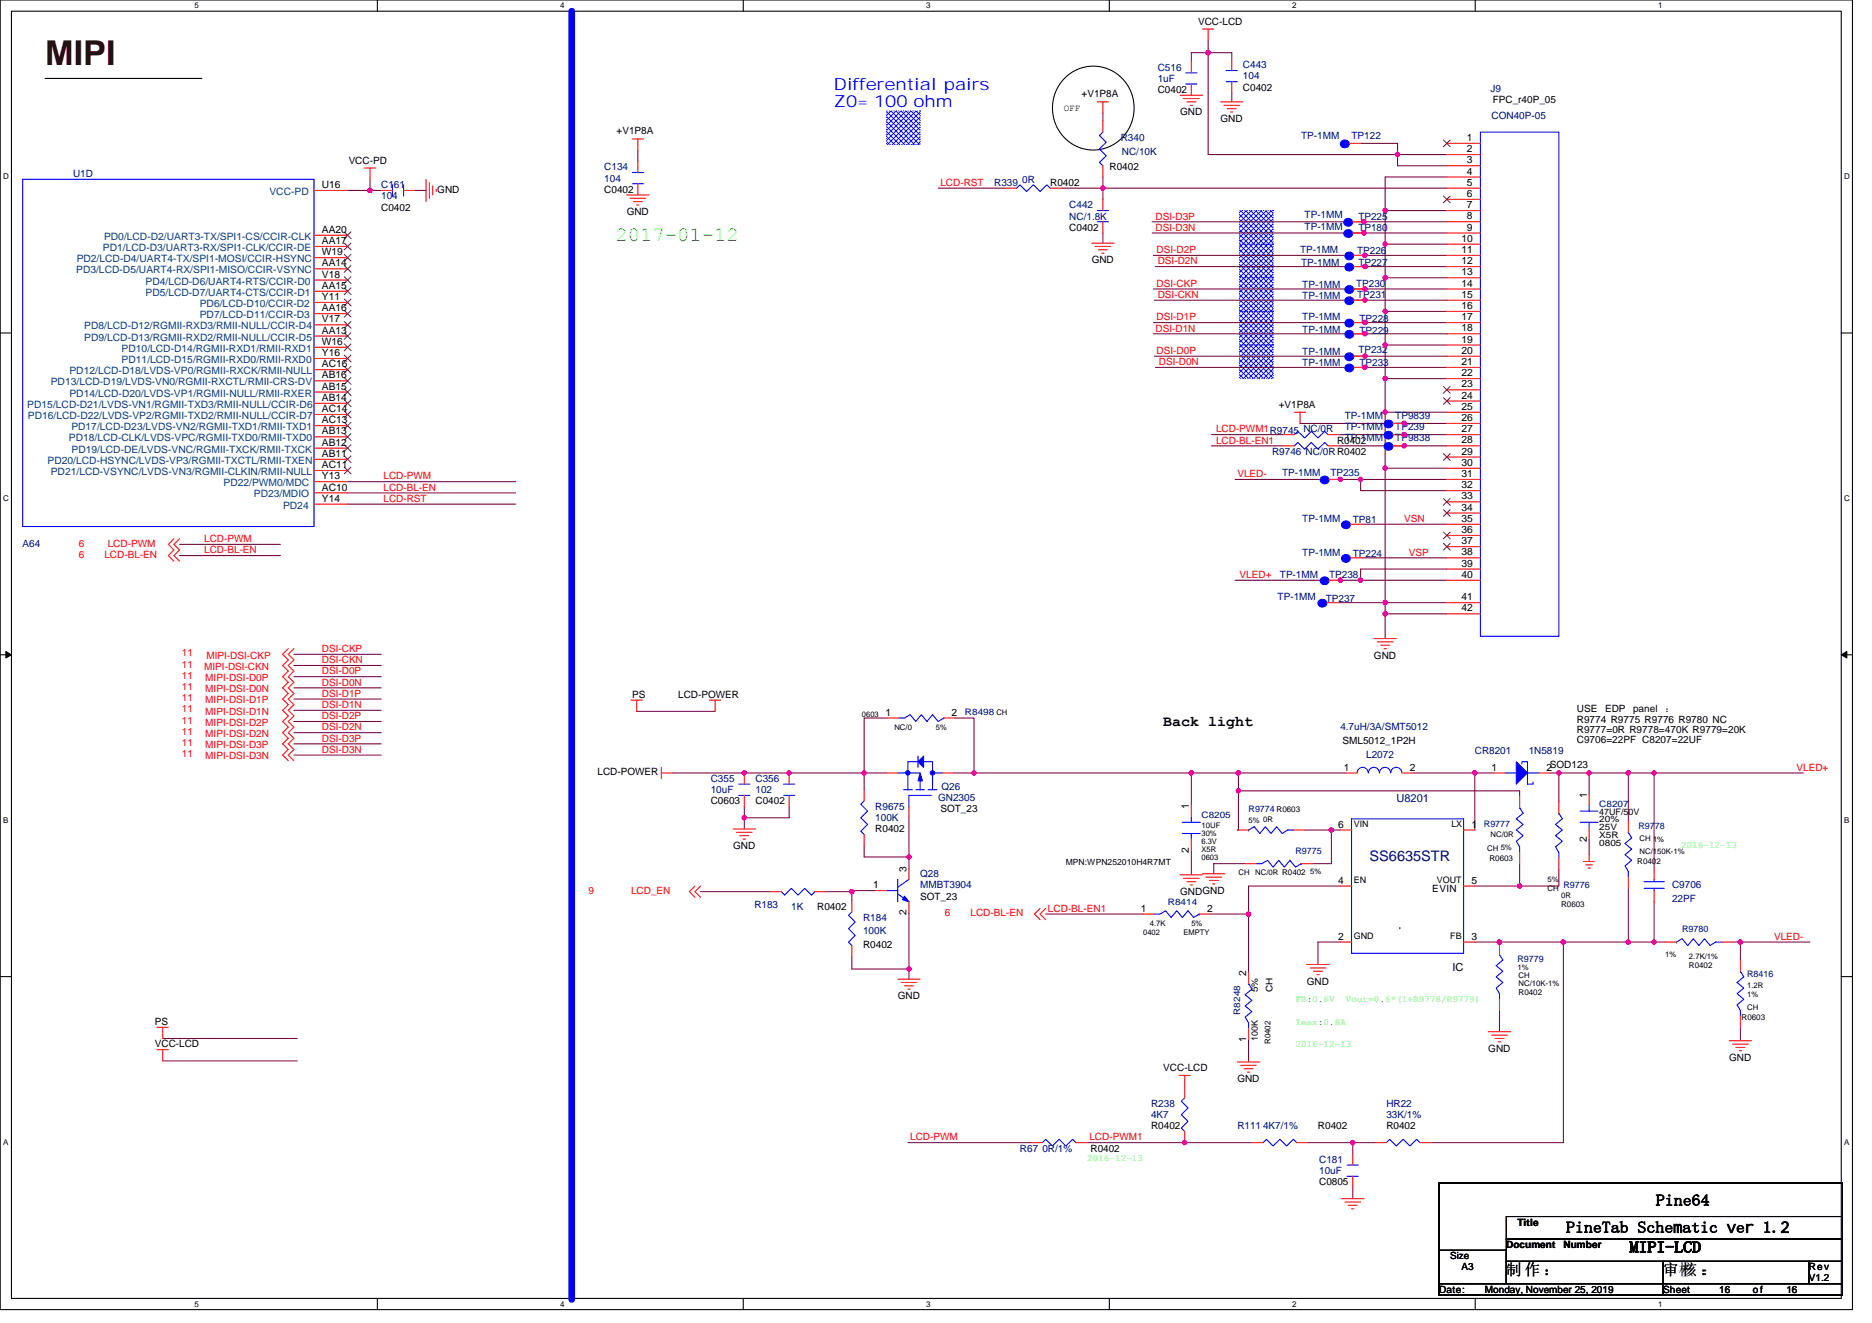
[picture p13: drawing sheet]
<svg xmlns="http://www.w3.org/2000/svg" width="297mm" height="210mm" viewBox="0 0 297 210" stroke-linecap="round" stroke-linejoin="round" font-family="sans-serif">
<defs><g id="words">
<text font-size="5.4" fill="#400000" x="7.2" y="10.3">MIPI</text>
<text font-size="3.3" fill="#0f0" x="97.7" y="38.2">2017-01-12</text>
<g font-size="2.7" fill="#00f">
<text x="132.3" y="14.3">Differential pairs</text>
<text x="132.3" y="17">Z0= 100 ohm</text>
</g>
<g font-size="2.5">
<text x="262.7" y="191.3">Pine64</text>
<text x="248.5" y="195.6">PineTab Schematic ver 1.2</text>
<text x="239" y="202.4">制 作 ：</text>
<text x="258.6" y="198.8">MIPI-LCD</text>
<text x="263.9" y="202.4">审 核 ：</text>
<text x="263.9" y="202.4">审核 ：</text>
</g>
<text font-size="2.4" x="184.6" y="115.2">Back light</text>
<text font-size="2.3" fill="#000080" x="217.3" y="136.7">SS6635STR</text>
<text font-size="1.8" fill="#000080" x="221.6" y="127.3">U8201</text>
<text font-size="1.8" x="230.5" y="154.1">IC</text>
<g font-size="1.6">
<text x="190.1" y="3.9">VCC-LCD</text>
<text x="171.6" y="15.5">+V1P8A</text>
<text x="183.7" y="14.8">C0402</text>
<text x="197.2" y="14.4">C0402</text>
<text x="236.9" y="16.4">FPC_r40P_05</text>
<text x="97.8" y="21.3">+V1P8A</text>
<text x="187.3" y="18.3">GND</text>
<text x="193.7" y="19.4">GND</text>
<text x="232.8" y="22.4">1</text>
<text x="51.1" y="29.8">U16</text>
<text x="55.3" y="26">VCC-PD</text>
<text x="166.6" y="29.5">R0402</text>
<text x="176.1" y="27">R0402</text>
<text x="232.8" y="24.2">2</text>
<text x="232.8" y="25.9">3</text>
<text x="232.8" y="27.7">4</text>
<text x="232.8" y="29.5">5</text>
<text x="60.5" y="33.4">C0402</text>
<text x="69.4" y="30.6">GND</text>
<text x="95.9" y="30.6">C0402</text>
<text x="99.4" y="34.1">GND</text>
<text x="232.8" y="31.3">6</text>
<text x="232.8" y="33">7</text>
<text x="232.8" y="34.8">8</text>
<text x="51.1" y="38.7">AA17</text>
<text x="51.1" y="40.5">W19</text>
<text x="51.1" y="37">AA20</text>
<text x="169.7" y="36.6">C0402</text>
<text x="173.2" y="41.8">GND</text>
<text x="231.9" y="38.4">10</text>
<text x="231.9" y="40.2">11</text>
<text x="231.9" y="41.9">12</text>
<text x="232.8" y="36.6">9</text>
<text x="51.1" y="42.3">AA14</text>
<text x="51.1" y="44.1">V18</text>
<text x="51.1" y="45.8">AA15</text>
<text x="51.1" y="47.6">Y11</text>
<text x="231.9" y="43.7">13</text>
<text x="231.9" y="45.5">14</text>
<text x="231.9" y="47.3">15</text>
<text x="51.1" y="49.4">AA16</text>
<text x="51.1" y="51.2">V17</text>
<text x="51.1" y="53">AA13</text>
<text x="231.9" y="49">16</text>
<text x="231.9" y="50.8">17</text>
<text x="231.9" y="52.6">18</text>
<text x="51.1" y="54.7">W16</text>
<text x="51.1" y="56.5">Y16</text>
<text x="51.1" y="58.3">AC16</text>
<text x="231.9" y="54.4">19</text>
<text x="231.9" y="56.2">20</text>
<text x="231.9" y="57.9">21</text>
<text x="231.9" y="59.7">22</text>
<text x="51.1" y="65.4">AC14</text>
<text x="51.1" y="60.1">AB16</text>
<text x="51.1" y="61.8">AB15</text>
<text x="51.1" y="63.6">AB14</text>
<text x="202.9" y="64.7">+V1P8A</text>
<text x="231.9" y="61.5">23</text>
<text x="231.9" y="63.3">24</text>
<text x="231.9" y="65">25</text>
<text x="51.1" y="67.2">AC13</text>
<text x="51.1" y="69">AB13</text>
<text x="51.1" y="70.7">AB12</text>
<text x="212.2" y="70.4">R0402</text>
<text x="231.9" y="66.8">26</text>
<text x="231.9" y="68.6">27</text>
<text x="231.9" y="70.4">28</text>
<text x="51.1" y="77.9">AC10</text>
<text x="51.1" y="76.1">Y13</text>
<text x="51.1" y="74.3">AC11</text>
<text x="51.1" y="72.5">AB11</text>
<text x="231.9" y="72.2">29</text>
<text x="231.9" y="73.9">30</text>
<text x="231.9" y="75.7">31</text>
<text x="231.9" y="77.5">32</text>
<text x="51.1" y="79.6">Y14</text>
<text x="231.9" y="79.3">33</text>
<text x="231.9" y="81">34</text>
<text x="231.9" y="82.8">35</text>
<text x="231.9" y="84.6">36</text>
<text x="231.9" y="86.4">37</text>
<text x="231.9" y="88.2">38</text>
<text x="231.9" y="89.9">39</text>
<text x="231.9" y="91.7">40</text>
<text x="231.9" y="95.3">41</text>
<text x="231.9" y="97">42</text>
<text x="218" y="104.5">GND</text>
<text x="100.3" y="110.8">PS</text>
<text x="107.6" y="110.8">LCD-POWER</text>
<text x="140.5" y="113.6">1</text>
<text x="151" y="113.6">2</text>
<text x="250.2" y="113.1">USE</text>
<text x="254.7" y="113.1">EDP</text>
<text x="259.1" y="113.1">panel</text>
<text x="264.2" y="113.1">：</text>
<text x="213" y="118">SML5012_1P2H</text>
<text x="250.2" y="114.7">R9774 R9775 R9776 R9780 NC</text>
<text x="250.2" y="116.3">R9777=0R R9778=470K R9779=20K</text>
<text x="250.2" y="118">C9706=22PF C8207=22UF</text>
<text x="94.8" y="123">LCD-POWER</text>
<text x="213.2" y="122.3">1</text>
<text x="223.7" y="122.3">2</text>
<text x="236.7" y="122.3">1</text>
<text x="245.4" y="122.3">2SOD123</text>
<text x="112.8" y="127.7">C0603</text>
<text x="119.9" y="127.7">C0402</text>
<text x="149.2" y="128.9">SOT_23</text>
<text x="188.7" y="128.4" transform="rotate(-90 188.7 128.4)">1</text>
<text x="212.3" y="131.4">6</text>
<text x="233.5" y="131.4">1</text>
<text x="251.8" y="126.6" transform="rotate(-90 251.8 126.6)">1</text>
<text x="116.3" y="134.8">GND</text>
<text x="138.9" y="132.1">R0402</text>
<text x="188.7" y="135.3" transform="rotate(-90 188.7 135.3)">2</text>
<text x="251.8" y="133.6" transform="rotate(-90 251.8 133.6)">2</text>
<text x="138.5" y="141">1</text>
<text x="143.8" y="138.3" transform="rotate(-90 143.8 138.3)">3</text>
<text x="146" y="142.8">SOT_23</text>
<text x="187.3" y="142">GNDGND</text>
<text x="212.3" y="140.3">4</text>
<text x="227.3" y="141.5">EVIN</text>
<text x="233.5" y="140.3">5</text>
<text x="129.7" y="144.4">R0402</text>
<text x="143.8" y="145.3" transform="rotate(-90 143.8 145.3)">2</text>
<text x="181" y="144.7">1</text>
<text x="191.5" y="144.7">2</text>
<text x="212.3" y="149.1">2</text>
<text x="233.5" y="149.1">3</text>
<text x="136.9" y="150.4">R0402</text>
<text x="197.7" y="154.9" transform="rotate(-90 197.7 154.9)">2</text>
<text x="142.4" y="158.6">GND</text>
<text x="207.3" y="156.3">GND</text>
<text x="24.6" y="162.7">PS</text>
<text x="24.6" y="166.2">VCC-LCD</text>
<text x="197.7" y="165.4" transform="rotate(-90 197.7 165.4)">1</text>
<text x="236.2" y="166.9">GND</text>
<text x="184.6" y="170">VCC-LCD</text>
<text x="196.3" y="171.7">GND</text>
<text x="274.4" y="168.4">GND</text>
<text x="182.6" y="179.2">R0402</text>
<text x="209.1" y="179.2">R0402</text>
<text x="220" y="179.2">R0402</text>
<text x="173" y="182.8">R0402</text>
<text x="209.3" y="188.1">C0805</text>
<text x="240.8" y="194.6">Title</text>
<text x="230.1" y="199.8">Size</text>
<text x="231.9" y="201.6">A3</text>
<text x="239" y="198.1">Document</text>
<text x="248.1" y="198.1">Number</text>
<text x="287" y="201.6">Rev</text>
<text x="287" y="203.4">V1.2</text>
<text x="228.3" y="205.2">Date:</text>
<text x="235.6" y="205.2">Monday, November 25, 2019</text>
<text x="263.9" y="205.2">Sheet</text>
<text x="272.8" y="205.2">16</text>
<text x="278.1" y="205.2">of</text>
<text x="283.5" y="205.2">16</text>
</g>
<g font-size="1.6" fill="#000080">
<text x="183.7" y="11.2">C516</text>
<text x="197.2" y="10.8">C443</text>
<text x="183.7" y="13">1uF</text>
<text x="197.2" y="12.6">104</text>
<text x="236.5" y="14.6">J9</text>
<text x="177.8" y="22.4">R340</text>
<text x="206.5" y="22">TP-1MM</text>
<text x="214.5" y="22">TP122</text>
<text x="236.7" y="18.8">CON40P-05</text>
<text x="11.6" y="28.1">U1D</text>
<text x="60.5" y="29.9">C161</text>
<text x="95.9" y="27">C134</text>
<text x="95.9" y="28.8">104</text>
<text x="157.8" y="29.5">R339</text>
<text x="162.2" y="29">0R</text>
<text x="178" y="24.5">NC/10K</text>
<text x="60.5" y="31.6">104</text>
<text x="169.7" y="33.1">C442</text>
<text x="169.7" y="34.8">NC/1.8K</text>
<text x="207" y="34.7">TP-1MM</text>
<text x="215.5" y="34.8">TP225</text>
<text x="206.3" y="40.2">TP-1MM</text>
<text x="207" y="36.4">TP-1MM</text>
<text x="215.3" y="40.4">TP226</text>
<text x="215.5" y="36.6">TP180</text>
<text x="206.5" y="42.1">TP-1MM</text>
<text x="206.6" y="47.5">TP-1MM</text>
<text x="206.6" y="45.7">TP-1MM</text>
<text x="215.2" y="45.5">TP230</text>
<text x="215.3" y="47.3">TP231</text>
<text x="215.5" y="42.1">TP227</text>
<text x="206.6" y="50.8">TP-1MM</text>
<text x="206.6" y="52.8">TP-1MM</text>
<text x="215.7" y="51">TP228</text>
<text x="215.7" y="53">TP229</text>
<text x="206.6" y="56.4">TP-1MM</text>
<text x="206.6" y="58.1">TP-1MM</text>
<text x="215.5" y="56">TP232</text>
<text x="215.7" y="58.1">TP233</text>
<text x="213.4" y="68.3">TP-1MM</text>
<text x="213.4" y="70">TP-1MM</text>
<text x="213.4" y="66.5">TP-1MM</text>
<text x="221.4" y="68.3">TP239</text>
<text x="221.4" y="70">TP9838</text>
<text x="221.4" y="66.5">TP9839</text>
<text x="201.8" y="72.2">R9746 NC/0RR0402</text>
<text x="203.5" y="75.6">TP-1MM</text>
<text x="211.1" y="75.6">TP235</text>
<text x="206.6" y="82.8">TP-1MM</text>
<text x="214.6" y="83">TP81</text>
<text x="3.6" y="86.8">A64</text>
<text x="206.6" y="88.2">TP-1MM</text>
<text x="214.6" y="88.4">TP224</text>
<text x="202.7" y="95.3">TP-1MM</text>
<text x="203.1" y="91.7">TP-1MM</text>
<text x="210.4" y="95.5">TP237</text>
<text x="210.9" y="91.7">TP238</text>
<text x="212.7" y="115.9">4.7uH/3A/SMT5012</text>
<text x="234" y="119.7">CR8201</text>
<text x="242.6" y="119.7">1N5819</text>
<text x="112.8" y="124.1">C355</text>
<text x="112.8" y="125.9">10uF</text>
<text x="119.9" y="124.1">C356</text>
<text x="119.9" y="125.9">102</text>
<text x="149.4" y="125.3">Q26</text>
<text x="216.8" y="120.4">L2072</text>
<text x="138.9" y="128.5">R9675</text>
<text x="138.9" y="130.3">100K</text>
<text x="148.9" y="127.1">GN2305</text>
<text x="146" y="139.2">Q28</text>
<text x="146" y="141">MMBT3904</text>
<text x="265.3" y="141">C9706</text>
<text x="265.3" y="143.1">22PF</text>
<text x="119.7" y="144.2">R183</text>
<text x="125.6" y="144.4">1K</text>
<text x="136.9" y="146.2">R184</text>
<text x="136.9" y="148.3">100K</text>
<text x="182.6" y="175.7">R238</text>
<text x="182.6" y="177.4">4K7</text>
<text x="196.3" y="179.2">R111 4K7/1%</text>
<text x="220" y="175.7">HR22</text>
<text x="220" y="177.4">33K/1%</text>
<text x="161.8" y="182.8">R67 0R/1%</text>
<text x="209.3" y="184.6">C181</text>
<text x="209.3" y="186.3">10uF</text>
</g>
<g font-size="1.6" fill="#f00">
<text x="149.2" y="29.5">LCD-RST</text>
<text x="183.4" y="34.8">DSI-D3P</text>
<text x="183.4" y="36.6">DSI-D3N</text>
<text x="183.5" y="40.2">DSI-D2P</text>
<text x="183.7" y="42">DSI-D2N</text>
<text x="183.5" y="45.5">DSI-CKP</text>
<text x="183.7" y="47.3">DSI-CKN</text>
<text x="183.4" y="52.6">DSI-D1N</text>
<text x="183.5" y="50.8">DSI-D1P</text>
<text x="183.5" y="56.2">DSI-D0P</text>
<text x="183.9" y="58">DSI-D0N</text>
<text x="193" y="68.6">LCD-PWM1R9745 NC/0R</text>
<text x="193" y="70.4">LCD-BL-EN1</text>
<text x="60.9" y="76.1">LCD-PWM</text>
<text x="60.9" y="77.9">LCD-BL-EN</text>
<text x="196.3" y="75.7">VLED-</text>
<text x="60.9" y="79.7">LCD-RST</text>
<text x="222.8" y="82.8">VSN</text>
<text x="12.5" y="88.5">6</text>
<text x="12.5" y="86.8">6</text>
<text x="16.6" y="88.5">LCD-BL-EN</text>
<text x="17.1" y="86.8">LCD-PWM</text>
<text x="32.4" y="87.8">LCD-BL-EN</text>
<text x="32.4" y="86">LCD-PWM</text>
<text x="223.5" y="88.2">VSP</text>
<text x="196.7" y="91.7">VLED+</text>
<text x="28.8" y="104.2">11</text>
<text x="28.8" y="107.7">11</text>
<text x="28.8" y="106">11</text>
<text x="32.4" y="106.3">MIPI-DSI-CKN</text>
<text x="32.8" y="104.5">MIPI-DSI-CKP</text>
<text x="51.1" y="105.3">DSI-CKN</text>
<text x="51.1" y="103.5">DSI-CKP</text>
<text x="51.1" y="107">DSI-D0P</text>
<text x="28.8" y="109.5">11</text>
<text x="28.8" y="111.3">11</text>
<text x="28.8" y="113.1">11</text>
<text x="32.6" y="109.9">MIPI-DSI-D0N</text>
<text x="32.6" y="108.1">MIPI-DSI-D0P</text>
<text x="32.6" y="111.7">MIPI-DSI-D1P</text>
<text x="32.6" y="113.4">MIPI-DSI-D1N</text>
<text x="51.1" y="108.8">DSI-D0N</text>
<text x="51.1" y="110.6">DSI-D1P</text>
<text x="51.1" y="112.4">DSI-D1N</text>
<text x="28.8" y="116.6">11</text>
<text x="28.8" y="118.4">11</text>
<text x="28.8" y="114.9">11</text>
<text x="32.6" y="117">MIPI-DSI-D2N</text>
<text x="32.6" y="118.8">MIPI-DSI-D3P</text>
<text x="32.6" y="115.2">MIPI-DSI-D2P</text>
<text x="51.1" y="115.9">DSI-D2N</text>
<text x="51.1" y="119.5">DSI-D3N</text>
<text x="51.1" y="117.7">DSI-D3P</text>
<text x="51.1" y="114.2">DSI-D2P</text>
<text x="28.8" y="120.2">11</text>
<text x="32.6" y="120.5">MIPI-DSI-D3N</text>
<text x="285" y="122.3">VLED+</text>
<text x="93.4" y="141.9">9</text>
<text x="100.1" y="141.9">LCD_EN</text>
<text x="149.9" y="145.4">6</text>
<text x="154" y="145.4">LCD-BL-EN</text>
<text x="166.3" y="144.7">LCD-BL-EN1</text>
<text x="281.5" y="149.2">VLED-</text>
<text x="144.4" y="181">LCD-PWM</text>
<text x="172.9" y="181">LCD-PWM1</text>
</g>
<g font-size="1.6" fill="#004080">
<text x="42.8" y="30.9">VCC-PD</text>
<text x="12.2" y="41.6">PD2/LCD-D4/UART4-TX/SPI1-MOSI/CCIR-HSYNC</text>
<text x="16.3" y="39.8">PD1/LCD-D3/UART3-RX/SPI1-CLK/CCIR-DE</text>
<text x="16.5" y="38.1">PD0/LCD-D2/UART3-TX/SPI1-CS/CCIR-CLK</text>
<text x="12.1" y="43.4">PD3/LCD-D5/UART4-RX/SPI1-MISO/CCIR-VSYNC</text>
<text x="23.1" y="45.2">PD4/LCD-D6/UART4-RTS/CCIR-D0</text>
<text x="23.1" y="46.9">PD5/LCD-D7/UART4-CTS/CCIR-D1</text>
<text x="13.4" y="52.3">PD8/LCD-D12/RGMII-RXD3/RMII-NULL/CCIR-D4</text>
<text x="31.7" y="48.7">PD6/LCD-D10/CCIR-D2</text>
<text x="31.7" y="50.5">PD7/LCD-D11/CCIR-D3</text>
<text x="11" y="59.4">PD12/LCD-D18/LVDS-VP0/RGMII-RXCK/RMII-NULL</text>
<text x="13.4" y="54.1">PD9/LCD-D13/RGMII-RXD2/RMII-NULL/CCIR-D5</text>
<text x="19.3" y="55.8">PD10/LCD-D14/RGMII-RXD1/RMII-RXD1</text>
<text x="19.3" y="57.6">PD11/LCD-D15/RGMII-RXD0/RMII-RXD0</text>
<text x="4.3" y="64.7">PD15/LCD-D21/LVDS-VN1/RGMII-TXD3/RMII-NULL/CCIR-D6</text>
<text x="8.1" y="61.2">PD13/LCD-D19/LVDS-VN0/RGMII-RXCTL/RMII-CRS-DV</text>
<text x="11" y="62.9">PD14/LCD-D20/LVDS-VP1/RGMII-NULL/RMII-RXER</text>
<text x="4.4" y="66.5">PD16/LCD-D22/LVDS-VP2/RGMII-TXD2/RMII-NULL/CCIR-D7</text>
<text x="10.9" y="70.1">PD18/LCD-CLK/LVDS-VPC/RGMII-TXD0/RMII-TXD0</text>
<text x="11.3" y="68.3">PD17/LCD-D23/LVDS-VN2/RGMII-TXD1/RMII-TXD1</text>
<text x="11.4" y="71.8">PD19/LCD-DE/LVDS-VNC/RGMII-TXCK/RMII-TXCK</text>
<text x="7.6" y="73.6">PD20/LCD-HSYNC/LVDS-VP3/RGMII-TXCTL/RMII-TXEN</text>
<text x="8.1" y="75.4">PD21/LCD-VSYNC/LVDS-VN3/RGMII-CLKIN/RMII-NULL</text>
<text x="35.5" y="77.2">PD22/PWM0/MDC</text>
<text x="40.3" y="79">PD23/MDIO</text>
<text x="44.9" y="80.7">PD24</text>
</g>
<text font-size="1.5" x="168.8" y="17.5">OFF</text>
<g font-size="1.5" fill="#0f0">
<text x="266.7" y="134.5">2016-12-13</text>
<text x="205.6" y="159.1">FB:0.6V</text>
<text x="213.6" y="159.1">Vout=0.6*(1+R9778/R9779)</text>
<text x="205.6" y="166.2">2016-12-13</text>
<text x="205.6" y="162.6">Imax:0.8A</text>
<text x="172.5" y="184.3">2016-12-13</text>
</g>
<g font-size="1.4" fill="#000080">
<text x="153.1" y="113.5">R8498</text>
<text x="190.6" y="129.8">C8205</text>
<text x="198.1" y="128.9">R9774 R0603</text>
<text x="235.5" y="131.2">R9777</text>
<text x="253.8" y="128">C8207</text>
<text x="260" y="131.6">R9778</text>
<text x="205.6" y="135.5">R9775</text>
<text x="185.3" y="143.7">R8414</text>
<text x="248.1" y="141">R9776</text>
<text x="266.9" y="148">R9780</text>
<text x="240.8" y="152.8">R9779</text>
<text x="277.2" y="155.1">R8416</text>
<text x="196.8" y="161.1" transform="rotate(-90 196.8 161.1)">R8248</text>
</g>
<g font-size="1.4">
<text x="214.8" y="131.2">VIN</text>
<text x="230.3" y="131.2">LX</text>
<text x="253.8" y="129.3">47UF/50V</text>
<text x="253.8" y="130.5">20%</text>
<text x="253.8" y="131.8">25V</text>
<text x="169.1" y="137.2">MPN:WPN252010H4R7MT</text>
<text x="253.8" y="134.3">0805</text>
<text x="253.8" y="133">X5R</text>
<text x="214.8" y="140.1">EN</text>
<text x="228" y="140.1">VOUT</text>
<text x="214.8" y="149">GND</text>
<text x="230.1" y="149">FB</text>
<text x="199.6" y="157.5" transform="rotate(-90 199.6 157.5)">5%</text>
<text x="201.9" y="157.5" transform="rotate(-90 201.9 157.5)">CH</text>
<text x="199.6" y="165.2" transform="rotate(-90 199.6 165.2)">100K</text>
</g>
<g font-size="1.3">
<text x="30.8" y="1.3">5</text>
<text x="88.9" y="1.3">4</text>
<text x="147" y="1.3">3</text>
<text x="205" y="1.3">2</text>
<text x="263.1" y="1.3">1</text>
<text x=".5" y="28.4">D</text>
<text x="292.6" y="28.4">D</text>
<text x=".5" y="79.5">C</text>
<text x="292.6" y="79.5">C</text>
<text x=".5" y="130.6">B</text>
<text x="292.6" y="130.6">B</text>
<text x="236.3" y="136.6">R0603</text>
<text x="259.8" y="137.2">R0402</text>
<text x="247.7" y="143.9">R0603</text>
<text x="268" y="153.7">R0402</text>
<text x="241" y="158">R0402</text>
<text x="276.3" y="161.9">R0603</text>
<text x="201.6" y="165.7" transform="rotate(-90 201.6 165.7)">R0402</text>
<text x=".5" y="181.7">A</text>
<text x="292.6" y="181.7">A</text>
<text x="30.8" y="207.4">5</text>
<text x="88.9" y="207.4">4</text>
<text x="147" y="207.4">3</text>
<text x="205" y="207.4">2</text>
<text x="263.1" y="207.4">1</text>
</g>
<g font-size="1.2">
<text x="136.8" y="113.9">0603</text>
<text x="158.1" y="113.5">CH</text>
<text x="141.9" y="115.8">NC/0</text>
<text x="148.5" y="115.8">5%</text>
<text x="190.6" y="131.4">10UF</text>
<text x="198.1" y="130.6">5% 0R</text>
<text x="190.6" y="135.2">X5R</text>
<text x="190.6" y="136.4">0603</text>
<text x="190.6" y="133.9">6.3V</text>
<text x="190.6" y="132.7">30%</text>
<text x="236" y="135">CH 5%</text>
<text x="236.5" y="132.9">NC/0R</text>
<text x="260.2" y="133.4">CH 1%</text>
<text x="260.2" y="135.5">NC/150K-1%</text>
<text x="196.5" y="138.9">CH</text>
<text x="199.2" y="138.9">NC/0R R0402</text>
<text x="207.9" y="138.7">5%</text>
<text x="245.6" y="140">5%</text>
<text x="245.6" y="141.4">CH</text>
<text x="247.7" y="142.5">0R</text>
<text x="181.4" y="148.3">0402</text>
<text x="182.5" y="146.9">4.7K</text>
<text x="187.8" y="148.3">EMPTY</text>
<text x="189" y="146.9">5%</text>
<text x="240.8" y="154">1%</text>
<text x="241" y="155.3">CH</text>
<text x="264.2" y="151.9">1%</text>
<text x="268" y="152.3">2.7K/1%</text>
<text x="241" y="156.5">NC/10K-1%</text>
<text x="277.2" y="158.3">1%</text>
<text x="277.2" y="160.3">CH</text>
<text x="277.2" y="156.9">1.2R</text>
</g>
</g></defs>
<path d="M0 0h293.9v207.9h-293.9zM1.8 1.8h290.4v204.3h-290.4z" fill="none" stroke="#000" stroke-width=".17"/>
<g fill="#fff">
<path d="M30.8 .2h.7v1.4h-.7z"/>
<path d="M30.8 206.3h.7v1.4h-.7z"/>
</g>
<path d="M59.9 0v1.8M59.9 206.1v1.8" fill="none" stroke="#000" stroke-width=".17"/>
<g fill="#fff">
<path d="M88.9 .2h.7v1.4h-.7z"/>
<path d="M88.9 206.3h.7v1.4h-.7z"/>
</g>
<path d="M117.9 0v1.8M117.9 206.1v1.8" fill="none" stroke="#000" stroke-width=".17"/>
<g fill="#fff">
<path d="M147 .2h.7v1.4h-.7z"/>
<path d="M147 206.3h.7v1.4h-.7z"/>
</g>
<path d="M176 0v1.8M176 206.1v1.8" fill="none" stroke="#000" stroke-width=".17"/>
<g fill="#fff">
<path d="M205 .2h.7v1.4h-.7z"/>
<path d="M205 206.3h.7v1.4h-.7z"/>
</g>
<path d="M234.1 0v1.8M234.1 206.1v1.8" fill="none" stroke="#000" stroke-width=".17"/>
<g fill="#fff">
<path d="M263.1 .2h.7v1.4h-.7z"/>
<path d="M263.1 206.3h.7v1.4h-.7z"/>
<path d="M.5 27.3h.9v1.4h-.9z"/>
<path d="M292.6 27.3h.9v1.4h-.9z"/>
<path d="M.5 78.4h.9v1.4h-.9z"/>
<path d="M292.6 78.4h.9v1.4h-.9z"/>
</g>
<path d="M0 52.9h1.8M292.2 52.9h1.7" fill="none" stroke="#000" stroke-width=".17"/>
<g fill="#fff">
<path d="M.5 129.5h.8v1.4h-.8z"/>
<path d="M292.6 129.5h.9v1.4h-.9z"/>
</g>
<path d="M0 103.9h1.8M292.2 103.9h1.7" fill="none" stroke="#000" stroke-width=".17"/>
<g fill="#000" stroke="#000" stroke-width=".16">
<path d="M.9 103.4l.9 .5-.9 .5z" fill-rule="evenodd"/>
<path d="M292.2 103.9l.8-.5v1z" fill-rule="evenodd"/>
</g>
<g fill="#fff">
<path d="M.5 180.5h.8v1.4h-.8z"/>
<path d="M292.6 180.5h.9v1.4h-.9z"/>
</g>
<g fill="none" stroke="#000" stroke-width=".17">
<path d="M7.2 12.4h24.8M169.2 12.1a6.6 6.6 0 0 1 8.6 .1 6.6 6.6 0 0 1 1.1 8.6 6.5 6.5 0 0 1-7.8 2.6 6.5 6.5 0 0 1-4-7.2 6.7 6.7 0 0 1 2.1-4.1zM0 155h1.8M222.1 147.2v.2M292.2 155h1.7M228.3 198.4h10.7v5.4h-10.7zM228.3 187.7h64.1v17.8h-64.1zM239 196.6h53.4v3.6h-53.4zM239 193.1h53.4v3.5h-53.4zM228.3 203.8h35.6v1.7h-35.6zM239 200.2h24.9v3.6h-24.9zM263.9 203.8h28.5v1.7h-28.5z"/>
<path d="M263.9 200.2h23.1v3.6h-23.1zM287 200.2h5.4v3.6h-5.4z"/>
</g>
<path d="M90.7 1.8v204.4" fill="none" stroke="#00f" stroke-width="1.1"/>
<g fill="#00f" stroke="#00f" stroke-width=".17" stroke-dasharray="0 .3">
<path d="M140.7 17.6h5.3v5.3h-5.3z" fill-rule="evenodd"/>
<path d="M196.7 33.4h5.3v5.4h-5.3z" fill-rule="evenodd"/>
<path d="M196.7 38.8h5.3v5.3h-5.3z" fill-rule="evenodd"/>
<path d="M196.7 44.1h5.3v5.3h-5.3z" fill-rule="evenodd"/>
<path d="M196.7 49.4h5.3v5.4h-5.3z" fill-rule="evenodd"/>
<path d="M196.7 54.8h5.3v5.3h-5.3z" fill-rule="evenodd"/>
</g>
<g fill="none" stroke="#800040" stroke-width=".17">
<path d="M175 17.9v1.3M191.7 6.4v18.1h37.9M195.4 9.4v-1h-6.4v1.4M195.4 14.8v1.4M55.2 30.2h5.3M58.7 28.4v1.8M65.8 30.2h1.8M101.2 23.8v1.8M148.9 29.9h10.6M168.4 29.9h61.2M175 28.1v3.5M175 37v1.6"/>
<path d="M182.8 37h46.8M182.8 35.2h46.8M215.9 22.8h5.9v3.5h7.8M219.8 33.4h9.8M219.8 38.8h9.8M219.8 38.8v10.6M229.6 28.1h-9.8v10.7M183 45.9h46.6M183 40.5h46.6M183 51.2h46.6M183 53h46.6M183.2 56.5h46.4"/>
<path d="M183.2 47.6h46.4M183.3 58.3h46.3M183.3 42.3h46.3M219.8 49.4h9.8M219.8 44.1h9.8M219.8 54.8h9.8M219.8 49.4v46.3h9.8M55.2 76.5h26.6M55.2 78.2h26.6M192.2 69h11.4M192.2 70.8h11.4M196 76.1h33.6"/>
<path d="M206.3 67.2h23.3M212.5 69h17.1M212.5 70.8h17.1M215.9 76.1v1.8h13.7M219.8 60.1h9.8M219.8 65.4h9.8M219.8 74.3h9.8M28.5 88.2h16M28.5 86.4h16M55.2 80h26.6M196 92.1h33.6M212.3 95.7h7.5v1.7"/>
<path d="M216.1 88.5h13.5M216.1 83.2h13.5M219.8 97.4h9.8M219.8 97.4v3.9M229.6 90.3h-13.7v1.8M46.6 105.6h13.9M46.6 103.8h13.9M46.6 109.2h13.9M46.6 107.4h13.9M46.6 111h13.9M46.6 112.7h13.9M46.6 116.3h13.9"/>
<path d="M46.6 119.8h13.9M46.6 118.1h13.9M46.6 114.5h13.9M101 112.9h12.5M140.9 114h-3.8v8.7M151.5 114h3.1v8.7h34.4M106.7 122.7h30.4M118.1 128v3.6M125.2 128v1.8h-7.1M137.1 122.7v2.6M137.1 134.2v1.8h7.1M137.1 122.7h3.6"/>
<path d="M144.2 129.8v8M151.3 122.7h3.3M189 122.7h24.6M189 122.7v5.1M189 135v3.9M196.5 122.7v9h-.2M196.5 125.5h44.6v.9M197.6 137.1h-5v1.6M207 131.7h5.7M211.3 131.7v5.4h-3.1M224.2 122.7h12.8M234 122.7v9"/>
<path d="M241.1 137.1v3.5h6.3v-2.6M245.9 122.7h12.5M247.4 122.7v4.6M252.2 122.7v3.4M252.2 133.2v2.5M262.5 122.7v15.1M262.5 122.7h23.6M262.5 122.7h-4.1v7.6M111.2 141.5h11M131.1 141.5h4.1v1.5M135.2 151.8v2h9M138.9 141.4h-3.7v.1"/>
<path d="M144.2 144.9v10.5M165.9 145.1h15.5M192.1 145.1h6M212.7 149.5h-3.6v3.6M212.7 140.6h-14.6v13.7M234 140.6h7.1M234 149.5h30.2M237.9 149.5v.2M248.1 149.5v31.9h-21M258.4 141v8.5M262.5 143.1v6.4M274.9 149.5h1.3"/>
<path d="M287.2 149.5h-11v2.9M25.8 164.8h21.4M25.8 168.4h21.4M198.1 165v3.6M237.9 160.4v3.3M276.2 163v2.2M144.1 181.4h19.5M172.5 181.4h26.1M207.5 181.4h10.7M214.6 181.4v1.7M214.6 188.5v1.7"/>
</g>
<g fill="#f0f" stroke="#f0f" stroke-width=".17">
<circle cx="58.7" cy="30.2" r=".35"/>
<circle cx="252.1" cy="122.7" r=".35"/>
<circle cx="234" cy="122.7" r=".34"/>
<circle cx="198.1" cy="145.1" r=".34"/>
<circle cx="118.1" cy="122.7" r=".34"/>
<circle cx="144.2" cy="136" r=".34"/>
<circle cx="135.2" cy="141.5" r=".35"/>
<circle cx="144.2" cy="153.8" r=".34"/>
<circle cx="196.5" cy="122.7" r=".35"/>
<circle cx="211.3" cy="131.7" r=".35"/>
<circle cx="247.3" cy="122.7" r=".34"/>
<circle cx="241.1" cy="140.6" r=".34"/>
<circle cx="196.5" cy="125.5" r=".35"/>
<circle cx="258.4" cy="122.7" r=".35"/>
<circle cx="262.5" cy="122.7" r=".34"/>
<circle cx="237.9" cy="149.5" r=".35"/>
<circle cx="258.4" cy="149.5" r=".35"/>
<circle cx="262.5" cy="149.5" r=".34"/>
<circle cx="276.2" cy="149.5" r=".35"/>
<circle cx="188" cy="181.3" r=".35"/>
<circle cx="118.1" cy="129.8" r=".34"/>
<circle cx="125.2" cy="122.7" r=".34"/>
<circle cx="137.1" cy="122.7" r=".34"/>
<circle cx="154.5" cy="122.7" r=".34"/>
<circle cx="189" cy="122.7" r=".35"/>
<circle cx="219.8" cy="95.6" r=".34"/>
<circle cx="219.8" cy="97.4" r=".34"/>
<circle cx="219.8" cy="60.1" r=".34"/>
<circle cx="219.8" cy="65.4" r=".34"/>
<circle cx="219.8" cy="74.3" r=".34"/>
<circle cx="212.7" cy="92.1" r=".34"/>
<circle cx="215.9" cy="92.1" r=".34"/>
<circle cx="212.7" cy="76.1" r=".34"/>
<circle cx="215.9" cy="76.1" r=".34"/>
<circle cx="191.7" cy="8.3" r=".35"/>
<circle cx="221.7" cy="24.5" r=".35"/>
<circle cx="175" cy="29.9" r=".34"/>
<circle cx="222.8" cy="67.2" r=".35"/>
<circle cx="222.8" cy="69" r=".35"/>
<circle cx="222.8" cy="70.7" r=".35"/>
<circle cx="216.6" cy="56.5" r=".35"/>
<circle cx="216.6" cy="58.3" r=".35"/>
<circle cx="216.4" cy="37" r=".35"/>
<circle cx="216.4" cy="35.2" r=".35"/>
<circle cx="216.6" cy="45.9" r=".35"/>
<circle cx="216.6" cy="47.6" r=".35"/>
<circle cx="216.6" cy="40.5" r=".35"/>
<circle cx="216.6" cy="42.3" r=".35"/>
<circle cx="216.6" cy="51.2" r=".35"/>
<circle cx="216.6" cy="53" r=".35"/>
<circle cx="219.8" cy="33.4" r=".34"/>
<circle cx="219.8" cy="38.7" r=".34"/>
<circle cx="219.8" cy="49.4" r=".34"/>
<circle cx="219.8" cy="44.1" r=".34"/>
<circle cx="219.8" cy="54.7" r=".34"/>
<circle cx="214.6" cy="181.3" r=".35"/>
<circle cx="248.1" cy="149.5" r=".35"/>
</g>
<g fill="none" stroke="#f00" stroke-width=".17">
<path d="M174.1 16.2h1.8M175 19.2v1.8M175 16.2v1.7M187.3 15.1h3.5M187.8 15.6h2.5M188.3 16.2h1.5M188.9 16.7h.3M189 9.8v1.8M189 13.3v1.8M190.8 4.6h1.8M191.7 4.6v1.8M193.7 16.2h3.5"/>
<path d="M194.2 16.7h2.5M194.7 17.3h1.4M195.3 17.8h.3M195.4 9.4v1.8M195.4 13v1.8M49.8 39.1h5.4M49.8 30.2h5.4M49.8 37.3h5.4M57.8 26.7h1.8M58.7 26.7v1.7M60.5 30.2h1.8M64 30.2h1.8"/>
<path d="M67.6 28.4v3.6M68.1 29v2.5M68.7 29.5v1.4M69.2 30.1v.3M99.4 30.9h3.6M100 31.5h2.4M100.3 22.1h1.8M100.5 32h1.4M101 32.5h.4M101.2 22.1v1.7M101.2 25.6v1.8M101.2 29.2v1.7"/>
<path d="M159.5 29.9h1.8M166.6 29.9h1.8M173.2 38.6h3.6M173.8 39.1h2.4M174.3 39.6h1.4M175 26.3v1.8M175 31.6v1.8M175 35.2v1.8M214.1 22.8h1.8M214.6 35.2h1.8M214.6 37h1.8M229.6 22.8h5.3"/>
<path d="M229.6 24.5h5.3M229.6 26.3h5.3M229.6 28.1h5.3M229.6 29.9h5.3M229.6 31.6h5.3M229.6 33.4h5.3M229.6 35.2h5.3M229.6 37h5.3M229.6 38.8h5.3M49.8 40.9h5.4M49.8 42.7h5.4M49.8 44.5h5.4"/>
<path d="M49.8 46.2h5.4M49.8 48h5.4M49.8 49.8h5.4M49.8 51.6h5.4M49.8 53.3h5.4M49.8 55.1h5.4M49.8 56.9h5.4M49.8 58.7h5.4M174.8 40.2h.4M214.8 58.3h1.8M214.8 45.9h1.8M214.8 47.6h1.8"/>
<path d="M214.8 51.2h1.8M214.8 53h1.8M214.8 40.5h1.8M214.8 42.3h1.8M214.8 56.5h1.8M229.6 58.3h5.3M229.6 45.9h5.3M229.6 47.6h5.3M229.6 51.2h5.3M229.6 53h5.3M229.6 40.5h5.3M229.6 42.3h5.3"/>
<path d="M229.6 44.1h5.3M229.6 49.4h5.3M229.6 54.8h5.3M229.6 56.5h5.3M49.8 60.5h5.4M49.8 62.2h5.4M49.8 64h5.4M49.8 65.8h5.4M49.8 67.6h5.4M49.8 69.3h5.4M49.8 71.1h5.4M49.8 72.9h5.4"/>
<path d="M49.8 74.7h5.4M49.8 76.5h5.4M49.8 78.2h5.4M203.6 69h1.8M203.6 70.8h1.8M205.4 65.4h1.8M206.3 65.4v1.8M210.7 69h1.8M210.7 70.8h1.8M210.9 76.1h1.8M221 69h1.8M221 70.8h1.8"/>
<path d="M221 67.2h1.8M229.6 65.4h5.3M229.6 76.1h5.3M229.6 69h5.3M229.6 70.8h5.3M229.6 67.2h5.3M229.6 60.1h5.3M229.6 61.9h5.3M229.6 63.6h5.3M229.6 72.5h5.3M229.6 74.3h5.3M229.6 77.9h5.3"/>
<path d="M229.6 79.7h5.3M27.6 85.5l-.9 .9 .9 .9-.9 .9 .9 .9M28.5 85.5l-.9 .9 .9 .9-.9 .9 .9 .9M49.8 80h5.4M210.6 95.7h1.7M210.9 92.1h1.8M214.3 83.2h1.8M214.3 88.5h1.8M229.6 95.7h5.3M229.6 81.4h5.3M229.6 83.2h5.3M229.6 85h5.3"/>
<path d="M229.6 86.8h5.3M229.6 88.5h5.3M229.6 90.3h5.3M229.6 92.1h5.3M229.6 97.4h5.3M45.7 103l-.9 .8 .9 .9-.9 .9 .9 .9-.9 .9 .9 .9-.9 .9 .9 .9-.9 .9 .9 .8-.9 .9 .9 .9-.9 .9 .9 .9-.9 .9 .9 .9-.9 .9 .9 .9-.9 .8 .9 .9M46.6 103l-.9 .8 .9 .9-.9 .9 .9 .9-.9 .9 .9 .9-.9 .9 .9 .9-.9 .9 .9 .8-.9 .9 .9 .9-.9 .9 .9 .9-.9 .9 .9 .9-.9 .9 .9 .9-.9 .8 .9 .9M100.1 111.1h1.8M101 111.1v1.8M112.6 111.1h1.8M113.5 111.1v1.8M140.9 114h1.7"/>
<path d="M149.8 114h1.7M218 101.3h3.6M218.6 101.9h2.4M219.1 102.4h1.4M219.6 103h.4M104.9 122.7h1.8M104.9 121.8v1.8M116.3 131.6h3.6M116.9 132.1h2.4M117.4 132.6h1.4M117.9 133.2h.4M118.1 122.7v1.8"/>
<path d="M118.1 126.2v1.8M125.2 122.7v1.8M125.2 126.2v1.8M137.1 125.3v1.8M137.1 132.5v1.7M140.7 122.7h1.7M144.2 128v1.8M144.2 137.8v1.8M149.6 122.7h1.7M187.3 138.9h3.5M187.8 139.4h2.5M188.3 139.9h1.5"/>
<path d="M189 127.8v1.8M189 133.2v1.8M190.8 138.7h3.6M191.3 139.2h2.5M191.9 139.7h1.4M196.3 131.7h1.8M197.6 137.1h1.7M205.2 131.7h1.8M206.5 137.1h1.7M212.7 131.7h1.8M213.6 122.7h1.7M222.5 122.7h1.7"/>
<path d="M232.2 131.7h1.8M237 122.7h1.8M241.1 126.4v1.8M241.1 135.3v1.8M244.2 122.7h1.7M247.4 127.3v1.8M247.4 136.2v1.8M251.3 136.7h1.7M251.6 137.3h1.1M252 137.8h.3M252.2 126.1v1.7M252.2 131.4v1.8"/>
<path d="M252.2 135.7v1M258.4 130.3v1.8M258.4 139.2v1.8M262.5 137.8v1.8M110.3 140.6l-.9 .9 .9 .9M111.2 140.6l-.9 .9 .9 .9M122.2 141.5h1.8M129.3 141.5h1.8M135.2 143v1.7M135.2 150.1v1.7M138.9 141.4h1.8M142.4 155.4h3.6"/>
<path d="M143 155.9h2.5M143.5 156.5h1.4M144.1 157h.3M144.2 143.1v1.8M165 144.2l-.9 .9 .9 .9M165.9 144.2l-.9 .9 .9 .9M181.4 145.1h1.8M188.9 140.5h.3M190.3 145.1h1.8M192.4 140.3h.4M198.1 154.3v1.8M207.3 153.1h3.6"/>
<path d="M207.9 153.6h2.5M208.4 154.2h1.4M209 154.7h.3M212.7 149.5h1.8M212.7 140.6h1.8M232.2 149.5h1.8M232.2 140.6h1.8M237.9 149.7v1.8M237.9 158.6v1.8M262.5 141.4v1.7M264.2 149.5h1.8M273.1 149.5h1.8"/>
<path d="M276.2 152.4v1.8M24.9 163h1.8M24.9 166.6h1.8M25.8 163v1.8M25.8 166.6v1.8M187.1 170.7h1.8M188 170.7v3.5M188 179.6v1.8M196.3 168.6h3.6M196.9 169.1h2.4M197.4 169.6h1.4M197.9 170.2h.4"/>
<path d="M198.1 163.2v1.8M236.2 163.7h3.5M236.7 164.3h2.5M237.2 164.8h1.5M237.8 165.4h.3M274.4 165.2h3.5M274.9 165.7h2.5M275.5 166.2h1.4M276 166.8h.3M276.2 161.3v1.7M163.6 181.4h1.8M170.7 181.4h1.8"/>
<path d="M198.6 181.4h1.8M205.8 181.4h1.7M212.9 190.2h3.5M213.4 190.8h2.5M213.9 191.3h1.4M214.5 191.9h.3M214.6 183.1v1.8M214.6 186.7v1.8M218.2 181.4h1.8M225.3 181.4h1.8"/>
</g>
<g fill="none" stroke="#00f" stroke-width=".17">
<path d="M188.1 13.3h1.8M188.1 11.6h1.8M194.6 13h1.7M194.6 11.2h1.7M3.6 28.4h46.2v55.2h-46.2zM62.3 29.3v1.8M64 29.3v1.8M100.3 29.2h1.8M100.3 27.4h1.8M161.3 29.9l.5-.6 1.1 1.1 1.1-1.1 1 1.1 1.1-1.1 .5 .6M174.1 35.2h1.8M174.1 33.4h1.8"/>
<path d="M175 21l-.5 .5 1 1.1-1 1 1 1.1-1 1.1 .5 .5M213.4 22.8h.7M213.9 35.2h.7M213.9 37h.7M234.9 21h12.5v80h-12.5zM214.1 58.3h.7M214.1 45.9h.7M214.1 47.6h.7M214.1 51.2h.7M214.1 53h.7M214.1 56.5h.7M214.1 42.3h.7"/>
<path d="M214.1 40.5h.7M205.4 69l.5-.5 1.1 1 1.1-1 1 1 1.1-1 .5 .5M205.4 70.8l.5-.6 1.1 1.1 1.1-1.1 1 1.1 1.1-1.1 .5 .6M210.2 76.1h.7M220.3 69h.7M220.3 70.8h.7M220.3 67.2h.7M209.8 95.7h.8M210.2 92.1h.7M213.6 88.5h.7M213.6 83.2h.7M142.6 114h.9l.9-.6 .9 1.1 .9-1.1 .9 1.1 .9-1.1 .9 1.1 .9-.5"/>
<path d="M149.8 114h.1M117.2 126.2h1.8M117.2 124.5h1.8M124.3 126.2h1.8M124.3 124.5h1.8M137.1 127.1l-.5 .6 1.1 1-1.1 1.1 1.1 1.1-1.1 1 .5 .6M142.4 139.6v3.5M142.4 122.7h3.6M143.3 125.3h1.5M144.2 139.6l-1.8 1.2M145.3 125.3h1.4M145.7 120.9h-1.6v4.4"/>
<path d="M145.7 120v1.8M146 123.6v1.7M146.6 120.9h1.4v4.4M147.3 125.3h1.4M147.8 126.2h-3.6v1.8M148 122.7h1.6M187.6 130.5h2.9M187.6 132.3h2.9M189 129.6v.9M189 132.3v.9M198.1 131.7l.9-.5 .9 1.1 .9-1.1 .9 1.1 .9-1.1 .9 1.1 .8-.6h.9M198.1 131.7h.1"/>
<path d="M199.3 137.1h.9l.9-.6 .9 1.1 .9-1.1 .9 1.1 .9-1.1 .9 1.1 .9-.5M206.5 137.1h.1M214.5 131.7h.1M214.5 130h17.7v21.3h-17.7zM215.3 122.7a.88 .88 0 0 1 .9-.9 .88 .88 0 0 1 .9 .9 .89 .89 0 0 1 .9-.9 .89 .89 0 0 1 .9 .9 .89 .89 0 0 1 .9-.9 .89 .89 0 0 1 .9 .9 .89 .89 0 0 1 .8-.9 .89 .89 0 0 1 .9 .9M232.2 131.7h.1M238.8 122.7h1.8M241.1 128.2l.6 .9-1.1 .9 1.1 .9-1.1 .8 1.1 .9-1.1 .9 .5 .9v.9M241.1 128.2h.1M241.5 121.3v-.4h.9v3.6h.9v-.4M242.4 122.7h1.8M247.4 129.1l.5 .9-1.1 .9 1.1 .8-1.1 .9 1.1 .9-1.1 .9 .6 .9v.9"/>
<path d="M247.4 129.1h.1M250.7 130.5h2.9M250.7 128.7h2.9M252.2 127.8v.9M252.2 130.5v.9M258.4 132.1l.5 .9-1.1 .9 1.1 .9-1.1 .9 1.1 .8-1.1 .9 .6 .9v.9M258.4 132.1h.1M260.9 139.9h3.2M262.5 139.6v.3M124 141.5l.5 .6 1.1-1.1 1 1.1 1.1-1.1 1.1 1.1 .5-.6M135.2 144.7l-.6 .6 1.1 1-1.1 1.1 1.1 1.1-1.1 1 .6 .6M140.7 141.4h1.7"/>
<path d="M142.4 141.9l1.8 1.2M183.2 145.1h.9l.9-.6 .8 1.1 .9-1.1 .9 1.1 .9-1.1 .9 1.1 .9-.5M190.3 145.1h.1M198.1 156.1l.5 .9-1 .9 1 .9-1 .9 1 .8-1 .9 .5 .9v.9M198.1 156.1h.1M214.5 149.5h.1M214.5 140.6h.1M232.2 149.5h.1M232.2 140.6h.1M237.9 151.5l.6 .9-1.1 .9 1.1 .9-1.1 .8 1.1 .9-1.1 .9 .5 .9v.9M237.9 151.5h.1M260.9 141h3.2"/>
<path d="M262.5 141v.4M266 149.5l.9-.5 .9 1.1 .9-1.1 .9 1.1 .9-1.1 .9 1.1 .8-.6h.9M266 149.5h.1M276.2 154.2l.5 .8-1.1 .9 1.1 .9-1.1 .9 1.1 .9-1.1 .9 .6 .9v.9M276.2 154.2h.1M188 174.2l-.6 .6 1.1 1.1-1.1 1 1.1 1.1-1.1 1 .6 .6M165.4 181.4l.5-.6 1.1 1.1 1.1-1.1 1 1.1 1.1-1.1 .5 .6M200.4 181.4l.6-.6 1 1.1 1.1-1.1 1 1.1 1.1-1.1 .6 .6M213.8 186.7h1.7M213.8 184.9h1.7M220 181.4l.5-.6 1.1 1.1 1-1.1 1.1 1.1 1.1-1.1 .5 .6"/>
</g>
<g fill="#00f" stroke="#00f" stroke-width=".17">
<path d="M213.6 58a.68 .68 0 0 1 1-.1 .68 .68 0 0 1 0 1 .68 .68 0 0 1-1-.1 .57 .57 0 0 1 0-.8z" fill-rule="evenodd"/>
<path d="M209.7 75.7a.68 .68 0 0 1 1 0 .68 .68 0 0 1 0 1 .68 .68 0 0 1-1-.1 .57 .57 0 0 1 0-.9z" fill-rule="evenodd"/>
<path d="M209.3 95.3a.65 .65 0 0 1 1 0 .65 .65 0 0 1-.2 1 .64 .64 0 0 1-.8-.2 .64 .64 0 0 1 0-.8z" fill-rule="evenodd"/>
<path d="M219.8 68.6a.68 .68 0 0 1 1 0 .68 .68 0 0 1 0 1 .68 .68 0 0 1-1-.1 .57 .57 0 0 1 0-.9z" fill-rule="evenodd"/>
<path d="M213.6 45.5a.68 .68 0 0 1 1 0 .68 .68 0 0 1 0 .9 .68 .68 0 0 1-1 0 .57 .57 0 0 1 0-.9z" fill-rule="evenodd"/>
<path d="M213.6 47.3a.68 .68 0 0 1 1-.1 .68 .68 0 0 1 0 1 .68 .68 0 0 1-1 0 .57 .57 0 0 1 0-.9z" fill-rule="evenodd"/>
<path d="M219.8 70.4a.68 .68 0 0 1 1 0 .68 .68 0 0 1 0 .9 .68 .68 0 0 1-1 0 .57 .57 0 0 1 0-.9z" fill-rule="evenodd"/>
<path d="M143.5 142.2l.7 .9-1-.3z" fill-rule="evenodd"/>
<path d="M213.6 50.9a.68 .68 0 0 1 1-.1 .68 .68 0 0 1 0 1 .68 .68 0 0 1-1-.1 .57 .57 0 0 1 0-.8z" fill-rule="evenodd"/>
<path d="M219.8 66.9a.68 .68 0 0 1 1-.1 .68 .68 0 0 1 0 1 .68 .68 0 0 1-1-.1 .57 .57 0 0 1 0-.8z" fill-rule="evenodd"/>
<path d="M213.6 52.6a.68 .68 0 0 1 1 0 .68 .68 0 0 1 0 1 .68 .68 0 0 1-1-.1 .57 .57 0 0 1 0-.9z" fill-rule="evenodd"/>
<path d="M209.7 91.7a.68 .68 0 0 1 1 0 .68 .68 0 0 1 0 1 .68 .68 0 0 1-1-.1 .57 .57 0 0 1 0-.9z" fill-rule="evenodd"/>
<path d="M212.9 22.4a.65 .65 0 0 1 1 0 .65 .65 0 0 1-.2 1 .64 .64 0 0 1-.9-.2 .64 .64 0 0 1 .1-.8z" fill-rule="evenodd"/>
<path d="M145.7 120.9l.9-.9v1.8z" fill-rule="evenodd"/>
<path d="M146 122.7l.4 1.2h-.7z" fill-rule="evenodd"/>
<path d="M213.4 36.6a.68 .68 0 0 1 1 0 .68 .68 0 0 1 0 1 .68 .68 0 0 1-1-.1 .57 .57 0 0 1 0-.9z" fill-rule="evenodd"/>
<path d="M213.6 56.2a.68 .68 0 0 1 1-.1 .68 .68 0 0 1 0 1 .68 .68 0 0 1-1 0 .57 .57 0 0 1 0-.9z" fill-rule="evenodd"/>
<path d="M213.4 34.9a.68 .68 0 0 1 1-.1 .68 .68 0 0 1 0 1 .68 .68 0 0 1-1-.1 .57 .57 0 0 1 0-.8z" fill-rule="evenodd"/>
<path d="M213.1 88.2a.68 .68 0 0 1 1-.1 .68 .68 0 0 1 0 1 .68 .68 0 0 1-1 0 .57 .57 0 0 1 0-.9z" fill-rule="evenodd"/>
<path d="M213.1 82.9a.68 .68 0 0 1 1-.1 .68 .68 0 0 1 0 1 .68 .68 0 0 1-1-.1 .57 .57 0 0 1 0-.8z" fill-rule="evenodd"/>
<path d="M213.6 42a.68 .68 0 0 1 1-.1 .68 .68 0 0 1 0 1 .68 .68 0 0 1-1-.1 .57 .57 0 0 1 0-.8z" fill-rule="evenodd"/>
<path d="M213.6 40.2a.68 .68 0 0 1 1-.1 .68 .68 0 0 1 0 1 .68 .68 0 0 1-1 0 .57 .57 0 0 1 0-.9z" fill-rule="evenodd"/>
<path d="M240.6 120.9l1.8 1.8-1.8 1.8z" fill-rule="evenodd"/>
<circle cx="148" cy="122.7" r=".35"/>
<circle cx="144" cy="122.7" r=".35"/>
</g>
<g fill="none" stroke="#804000" stroke-width=".16">
<path d="M54.6 36.8l1.1 1.1M54.6 38.6l1.1 1.1M55.7 36.8l-1.1 1.1M55.7 38.6l-1.1 1.1M229 22.2l1.1 1.1M229 31.1l1.1 1.1M230.1 22.2l-1.1 1.1M230.1 31.1l-1.1 1.1M54.6 40.4l1.1 1M54.6 42.1l1.1 1.1M54.6 43.9l1.1 1.1M54.6 45.7l1.1 1.1"/>
<path d="M54.6 47.5l1.1 1.1M54.6 49.3l1.1 1M54.6 51l1.1 1.1M54.6 52.8l1.1 1.1M54.6 54.6l1.1 1.1M54.6 56.4l1.1 1M54.6 58.1l1.1 1.1M54.6 59.9l1.1 1.1M55.7 40.4l-1.1 1M55.7 42.1l-1.1 1.1M55.7 43.9l-1.1 1.1M55.7 45.7l-1.1 1.1"/>
<path d="M55.7 47.5l-1.1 1.1M55.7 49.3l-1.1 1M55.7 51l-1.1 1.1M55.7 52.8l-1.1 1.1M55.7 54.6l-1.1 1.1M55.7 56.4l-1.1 1M55.7 58.1l-1.1 1.1M55.7 59.9l-1.1 1.1M54.6 61.7l1.1 1.1M54.6 63.5l1.1 1.1M54.6 65.3l1.1 1M54.6 67l1.1 1.1"/>
<path d="M54.6 68.8l1.1 1.1M54.6 70.6l1.1 1.1M54.6 72.4l1.1 1M54.6 74.1l1.1 1.1M55.7 61.7l-1.1 1.1M55.7 63.5l-1.1 1.1M55.7 65.3l-1.1 1M55.7 67l-1.1 1.1M55.7 68.8l-1.1 1.1M55.7 70.6l-1.1 1.1M55.7 72.4l-1.1 1M55.7 74.1l-1.1 1.1"/>
<path d="M229 61.3l1.1 1.1M229 63.1l1.1 1.1M229 72l1.1 1.1M229 79.1l1.1 1.1M230.1 61.3l-1.1 1.1M230.1 63.1l-1.1 1.1M230.1 72l-1.1 1.1M230.1 79.1l-1.1 1.1M229 80.9l1.1 1.1M229 84.5l1.1 1M229 86.2l1.1 1.1M230.1 80.9l-1.1 1.1"/>
<path d="M230.1 84.5l-1.1 1M230.1 86.2l-1.1 1.1"/>
</g>
<use href="#words"/>
</svg>
